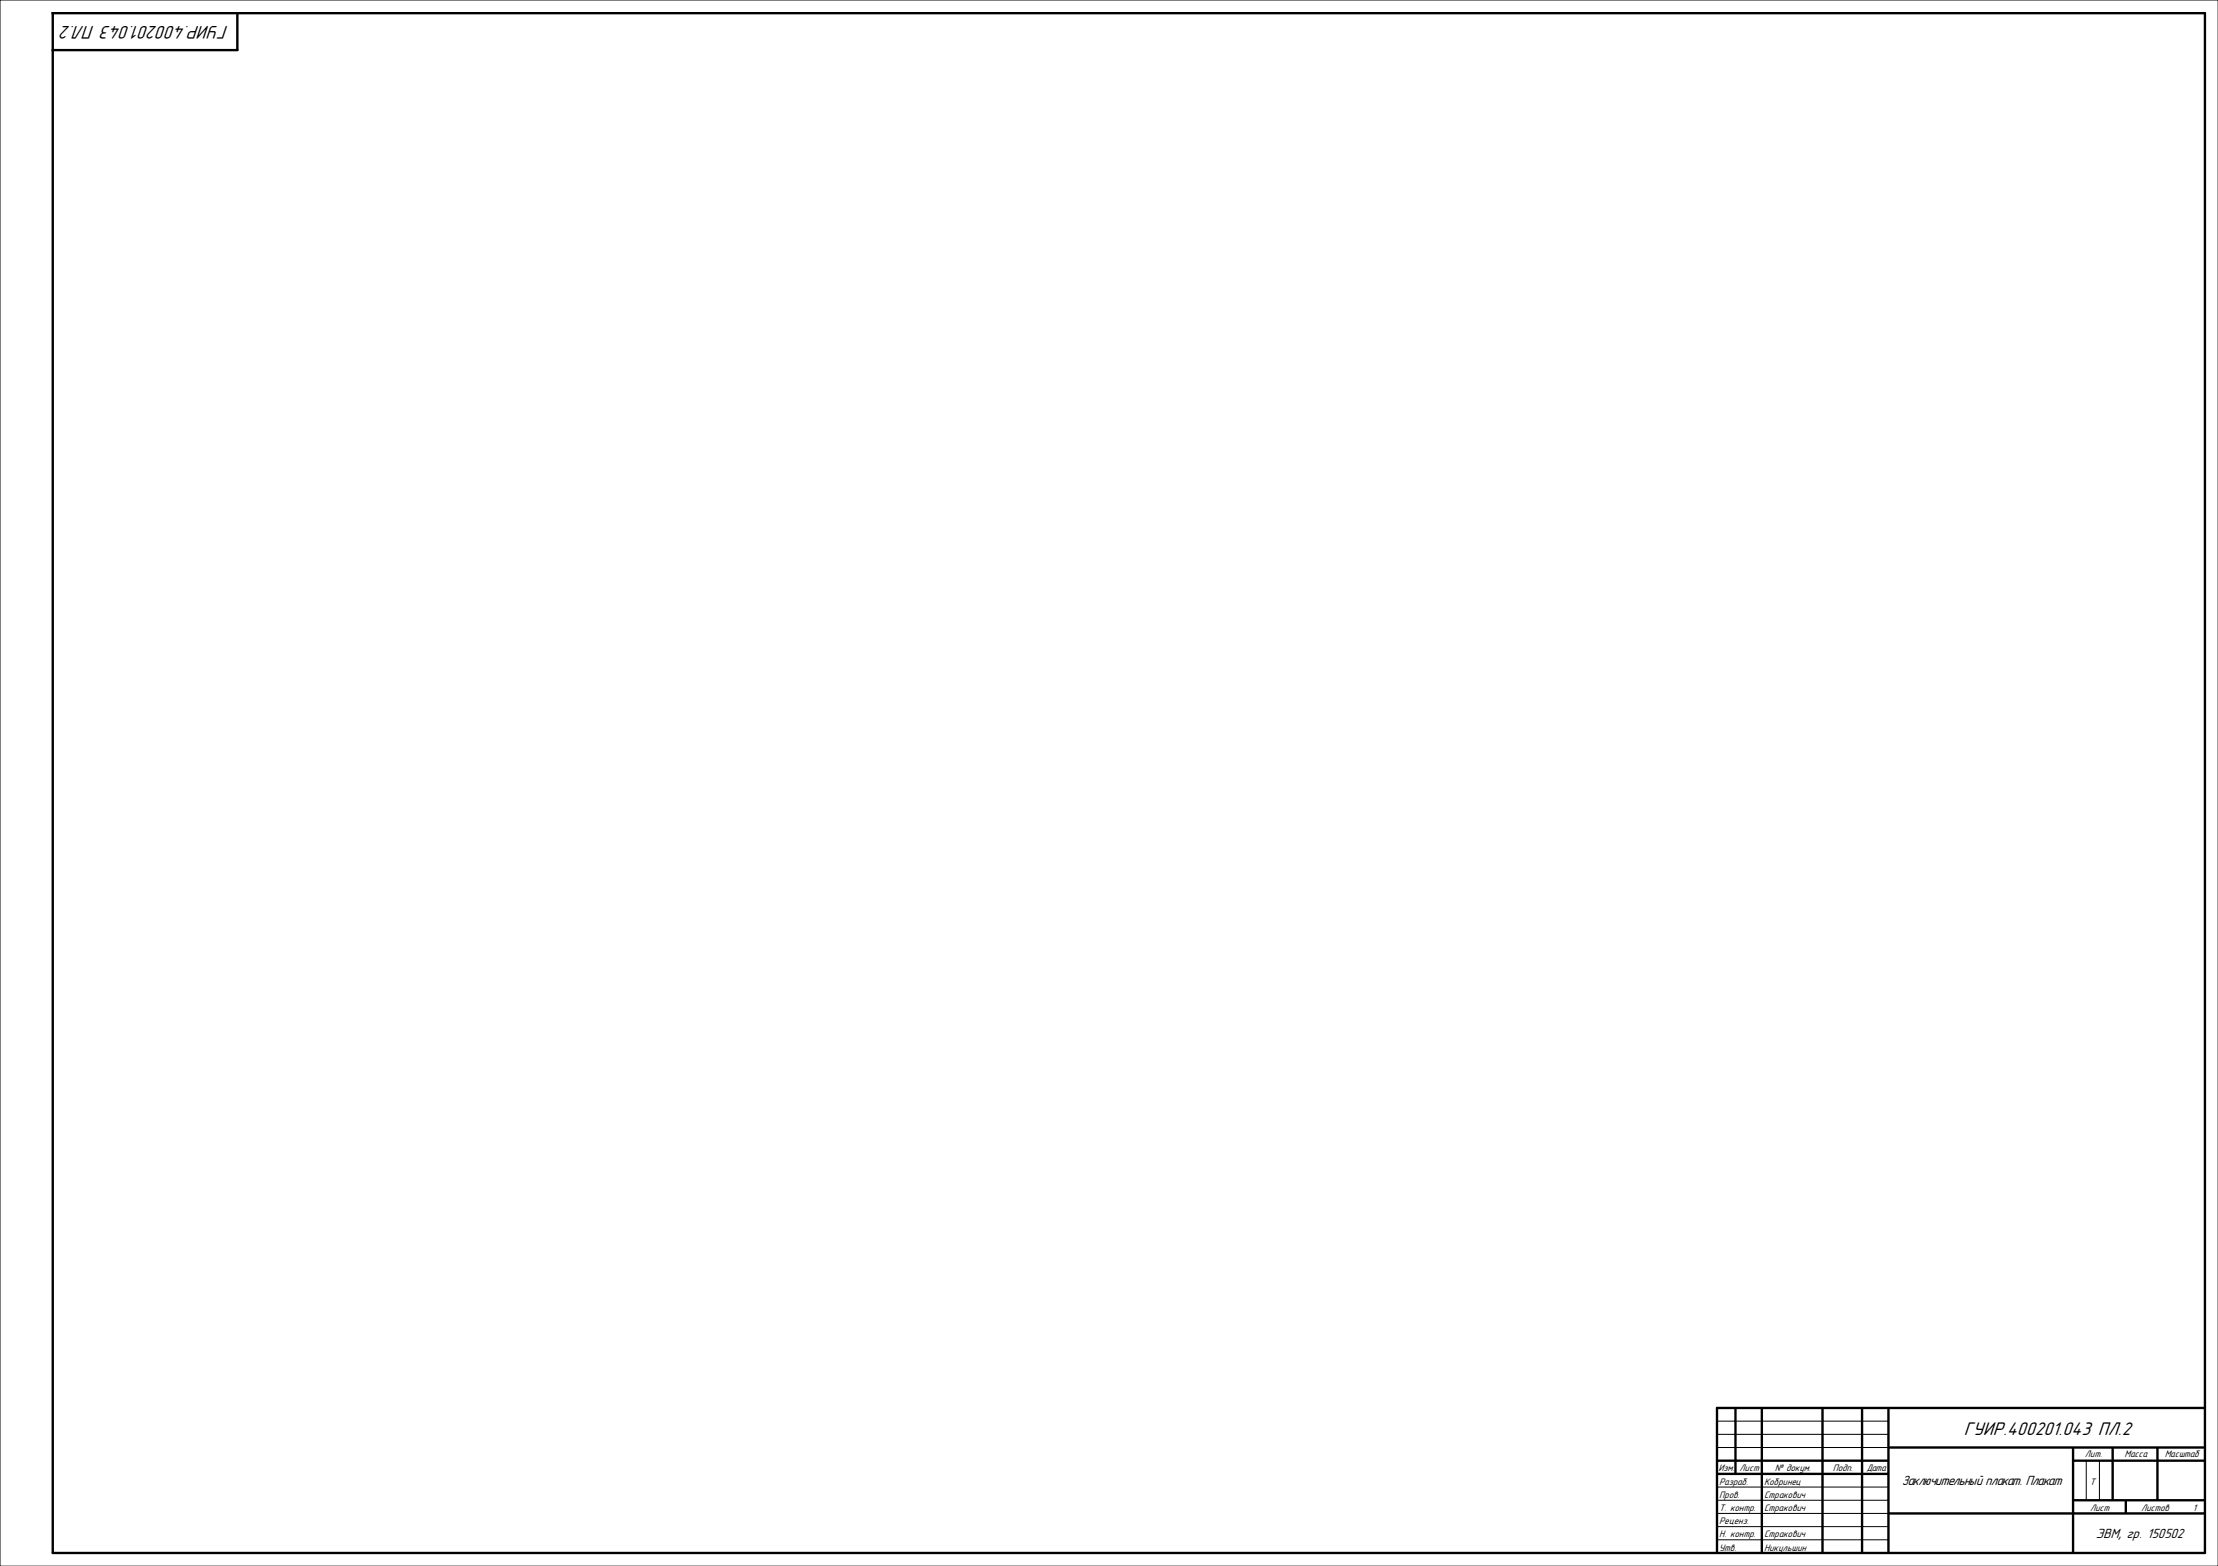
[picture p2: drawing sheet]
<svg xmlns="http://www.w3.org/2000/svg" width="841mm" height="594mm" viewBox="0 0 841 594" stroke-linecap="round" stroke-linejoin="round" font-family="sans-serif">
<defs><g id="words">
<g font-size="7.4">
<text x="86.6" y="9.9" transform="rotate(-180 86.6 9.9)">ГУИР.400201.043 ПЛ.2</text>
<text x="744.6" y="544.1">ГУИР.400201.043 ПЛ.2</text>
</g>
<g font-size="5.4">
<text x="721.1" y="563.3">Заключительный плакат. Плакат</text>
<text x="794.6" y="583.2">ЭВМ, гр. 150502</text>
</g>
<g font-size="3.8">
<text x="651.6" y="557.7">Изм.</text>
<text x="659.6" y="557.7">Лист</text>
<text x="672.9" y="557.7">№ докум.</text>
<text x="694.9" y="557.7">Подп.</text>
<text x="707.7" y="557.7">Дата</text>
<text x="790.5" y="552.7">Лит.</text>
<text x="805.5" y="552.7">Масса</text>
<text x="820.8" y="552.7">Масштаб</text>
<text x="651.9" y="563.1">Разраб.</text>
<text x="668.9" y="563.1">Кобринец</text>
<text x="792.4" y="563.1">Т</text>
<text x="651.9" y="568.1">Пров.</text>
<text x="668.9" y="568.1">Стракович</text>
<text x="651.9" y="573.1">Т. контр.</text>
<text x="668.9" y="573.1">Стракович</text>
<text x="792.4" y="572.9">Лист</text>
<text x="811.8" y="572.9">Листов</text>
<text x="831.4" y="572.9">1</text>
<text x="651.9" y="578.1">Реценз.</text>
<text x="651.9" y="583.1">Н. контр.</text>
<text x="668.9" y="583.1">Стракович</text>
<text x="651.9" y="588.1">Утв.</text>
<text x="668.9" y="588.1">Никульшин</text>
</g>
</g></defs>
<path d="M20 5h816v584h-816zM90 5v14h-70M836 534h-185v55" fill="none" stroke="#000" stroke-width=".9"/>
<path d="M651 539h65M651 544h65M651 549h65M791 554v15M796 554v15M651 564h65M651 569h65M651 574h65M651 579h65M0 594v-594h841v594M651 584h65" fill="none" stroke="#000" stroke-width=".38"/>
<g fill="none" stroke="#000" stroke-width=".9" stroke-linecap="butt">
<path d="M658 534v25M668 534v55M691 534v55M706 534v55M716 534v55M651 554h65M651 559h65M716 549h120M786 549v40M786 554h50M801 549v20M818 549v20"/>
<path d="M716 574h120M786 569h50M806 569v5"/>
</g>
<use href="#words"/>
</svg>
